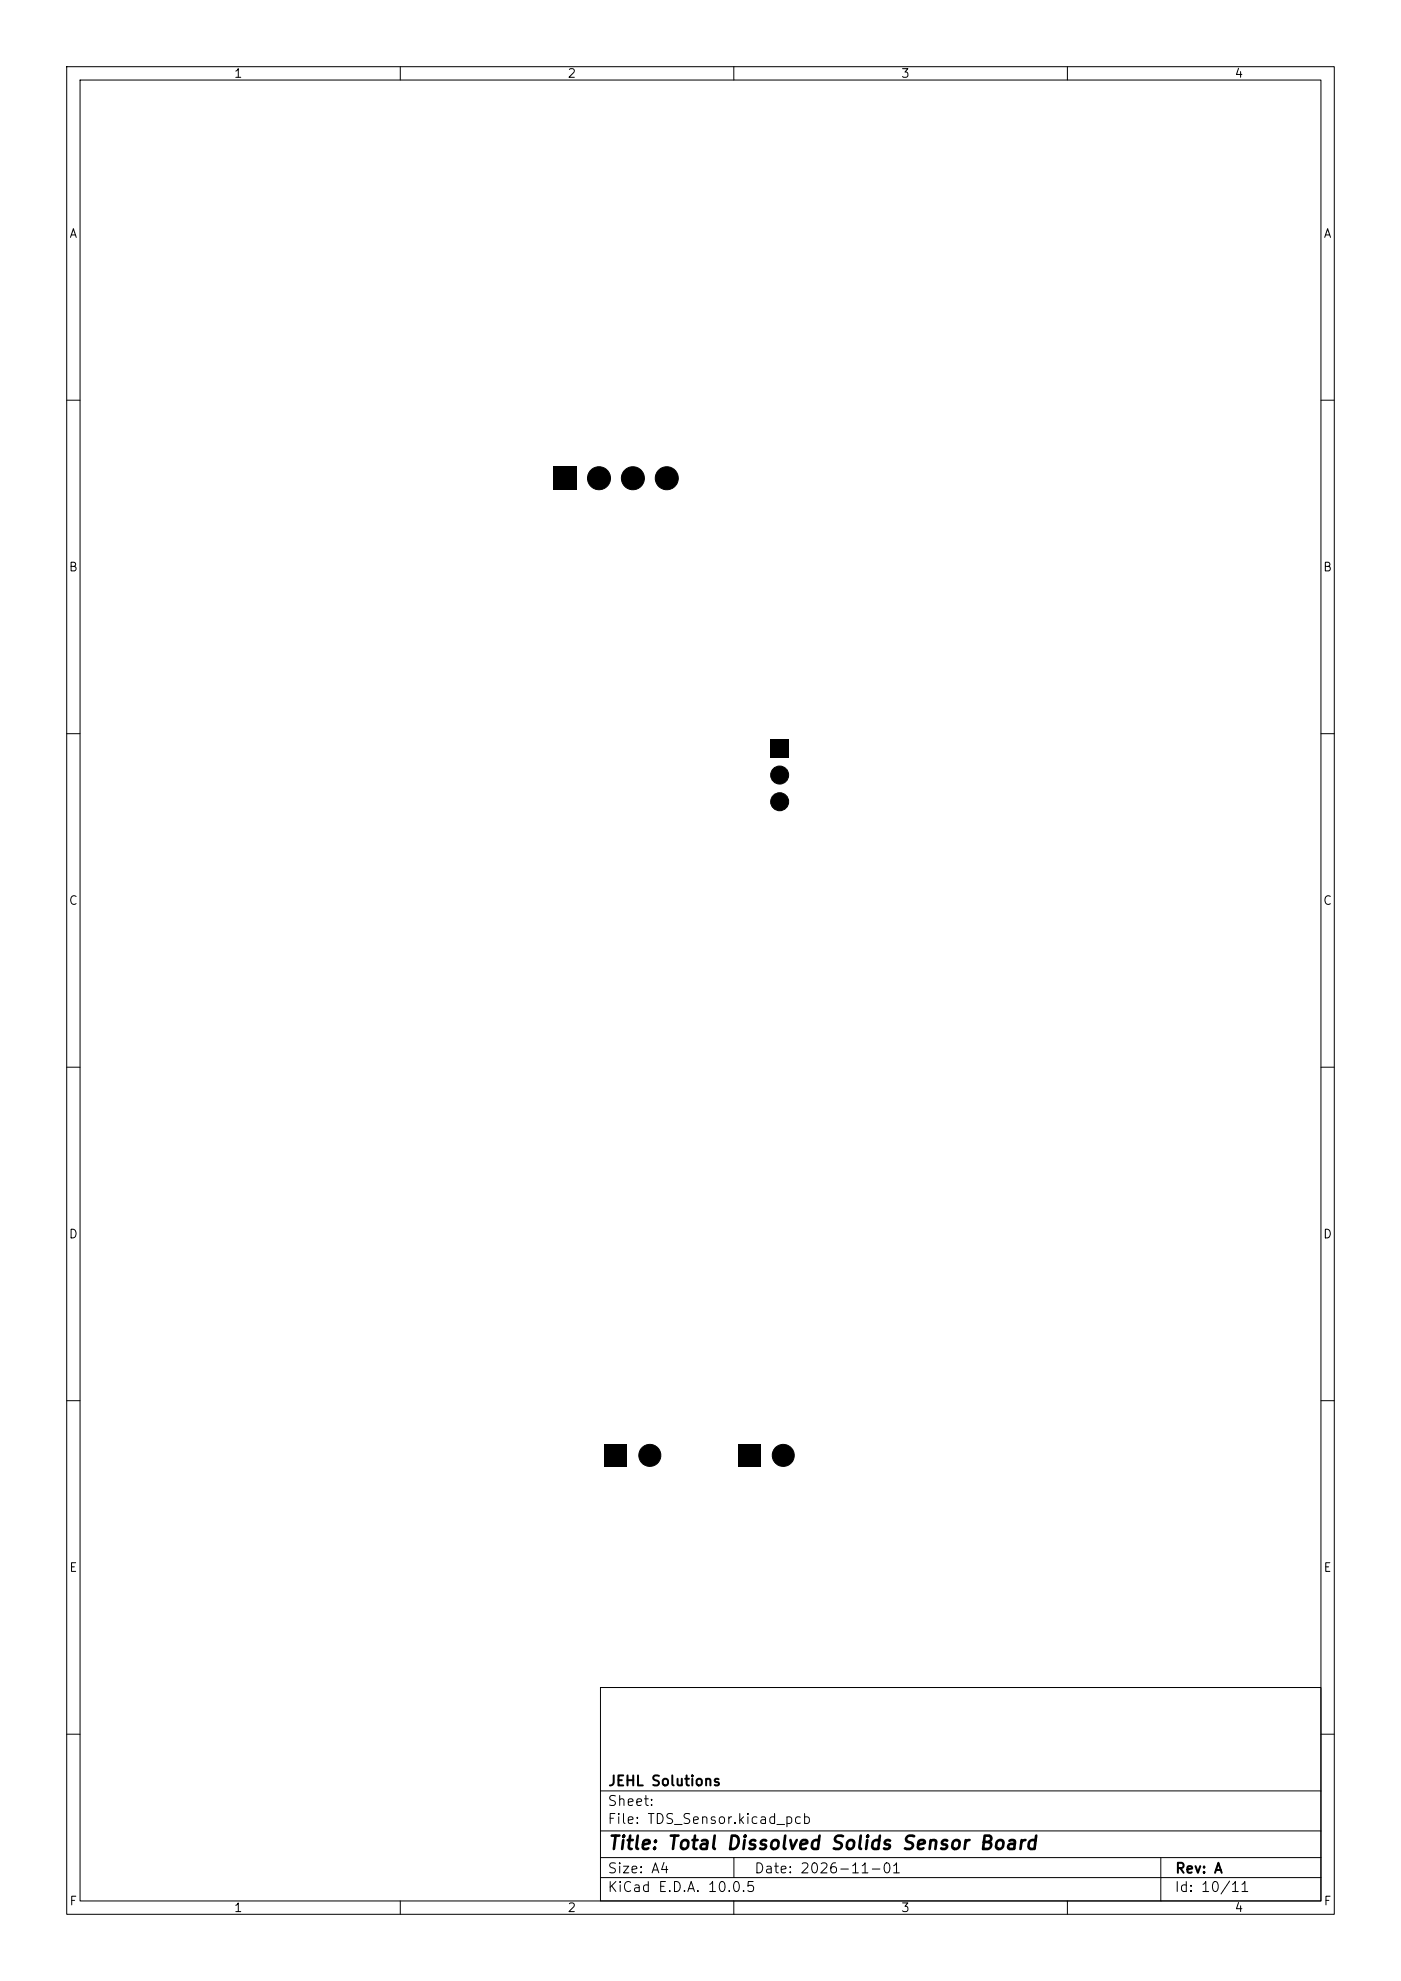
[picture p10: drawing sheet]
<svg xmlns="http://www.w3.org/2000/svg" width="210mm" height="297mm" viewBox="0 0 210 297" stroke-linecap="round" stroke-linejoin="round" font-family="sans-serif">
<defs><g id="words">
<text font-size="2" x="91" y="277.8">Title: Total Dissolved Solids Sensor Board</text>
<g font-size="1.5">
<text x="91.1" y="268.1">JEHL Solutions</text>
<text x="91" y="273.8">File: TDS_Sensor.kicad_pcb</text>
<text x="91" y="271.1">Sheet:</text>
<text x="91" y="281.2">Size: A4</text>
<text x="113" y="281.2">Date: 2026-11-01</text>
<text x="176.1" y="281.2">Rev: A</text>
<text x="91" y="284">KiCad E.D.A. 10.0.5</text>
<text x="176" y="284">Id: 10/11</text>
</g>
<g font-size="1.3">
<text x="35" y="12">1</text>
<text x="85" y="12">2</text>
<text x="135" y="12">3</text>
<text x="185" y="12">4</text>
<text x="10.3" y="36">A</text>
<text x="198.3" y="36">A</text>
<text x="10.2" y="86">B</text>
<text x="198.2" y="86">B</text>
<text x="10.2" y="136">C</text>
<text x="198.2" y="136">C</text>
<text x="10.2" y="186">D</text>
<text x="198.2" y="186">D</text>
<text x="10.3" y="236">E</text>
<text x="198.3" y="236">E</text>
<text x="10.3" y="286">F</text>
<text x="35" y="287">1</text>
<text x="85" y="287">2</text>
<text x="135" y="287">3</text>
<text x="185" y="287">4</text>
<text x="198.3" y="286">F</text>
</g>
</g></defs>
<g fill="none" stroke="#000" stroke-width=".15">
<path d="M10 10h190v277h-190zM12 12h186v273h-186zM60 10v2M110 10v2M160 10v2M10 60h2M198 60h2M10 110h2M198 110h2M10 160h2M198 160h2M10 210h2"/>
<path d="M198 210h2M90 253h108v32h-108zM10 260h2M90 278.5h108M90 274.5h108M90 268.5h108M110 278.5v3M174 278.5v6.5M198 260h2M60 285v2M90 281.5h108M110 285v2"/>
<path d="M160 285v2"/>
</g>
<g fill="#000" stroke="#000" stroke-width=".15">
<circle cx="89.8" cy="71.7" r="1.73"/>
<circle cx="94.9" cy="71.7" r="1.73"/>
<circle cx="99.9" cy="71.7" r="1.73"/>
<circle cx="116.9" cy="116.2" r="1.35"/>
<circle cx="116.9" cy="120.2" r="1.35"/>
<circle cx="97.4" cy="218.2" r="1.65"/>
<circle cx="117.4" cy="218.2" r="1.65"/>
</g>
<path d="M83 70h3.4v3.4h-3.4zM115.5 110.9h2.7v2.7h-2.7zM90.7 216.6h3.3v3.3h-3.3zM110.7 216.6h3.3v3.3h-3.3z" fill="#000"/>
<use href="#words"/>
</svg>
